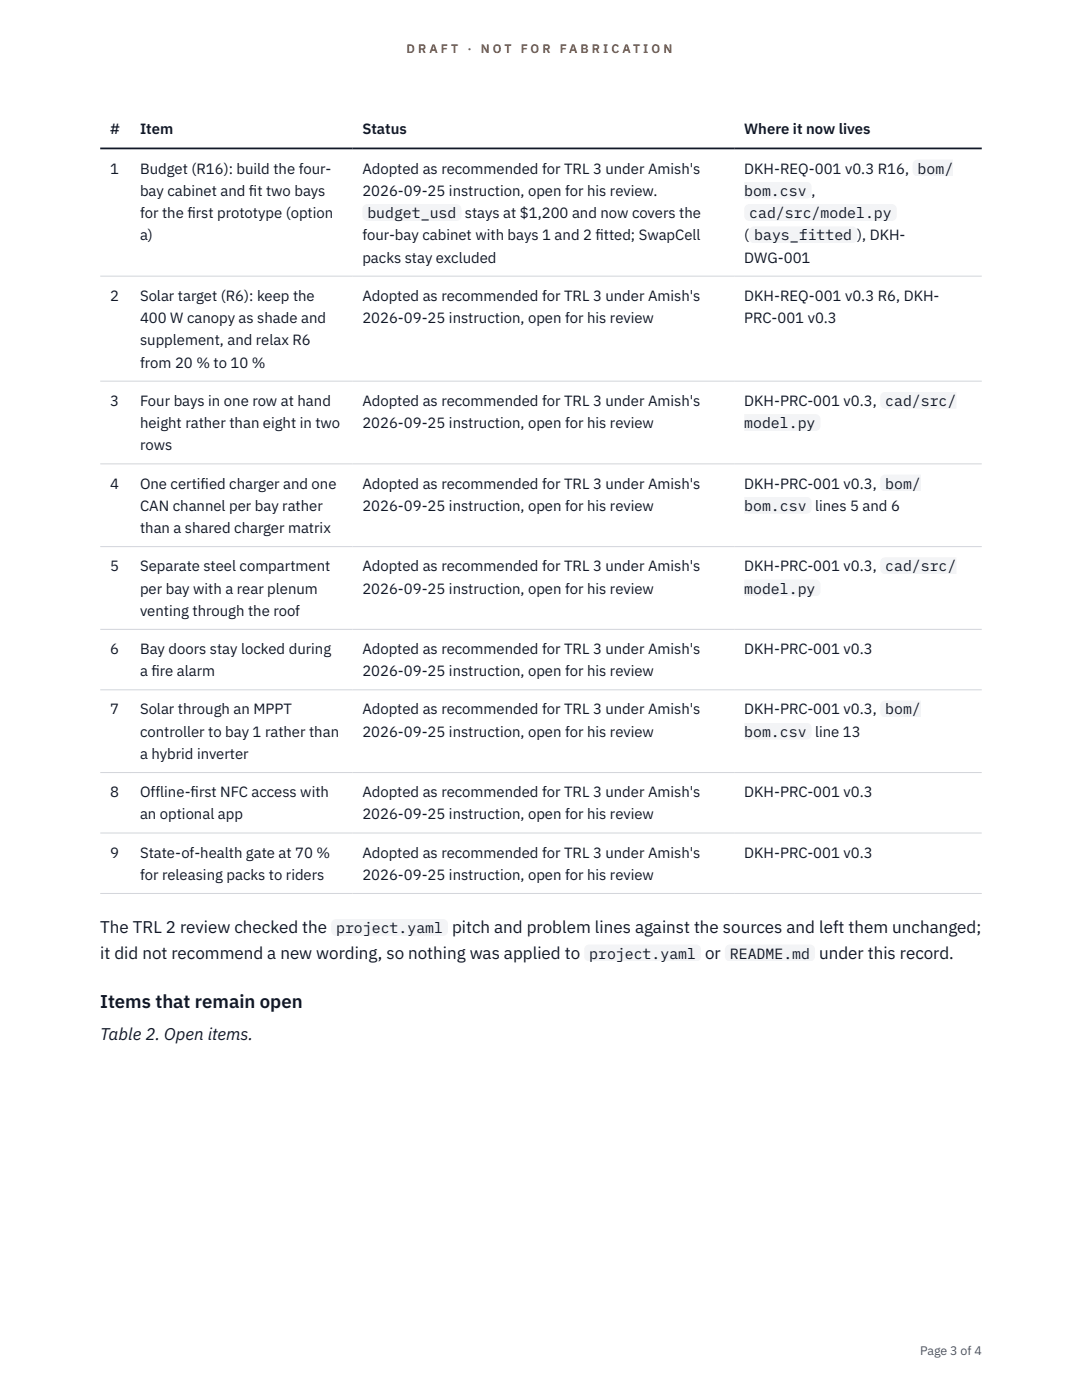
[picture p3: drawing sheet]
<svg xmlns="http://www.w3.org/2000/svg" width="216mm" height="279mm" viewBox="0 0 216 279" stroke-linecap="round" stroke-linejoin="round" font-family="sans-serif">
<defs><g id="words">
<text font-size="3.7" fill="#111827" x="20" y="201.3">Items that remain open</text>
<g font-size="3.4" fill="#111827">
<text x="20" y="186.2">The TRL 2 review checked the</text>
<text x="20" y="191.3">it did not recommend a new wording, so nothing was applied to</text>
<text x="90.2" y="186.2">pitch and problem lines against the sources and left them unchanged;</text>
<text x="140.7" y="191.3">or</text>
<text x="163.4" y="191.3">under this record.</text>
<text x="20" y="207.5">Table 2. Open items.</text>
</g>
<g font-size="3" fill="#111827">
<text x="22" y="26.8">#</text>
<text x="27.9" y="26.8">Item</text>
<text x="72.3" y="26.8">Status</text>
<text x="148.5" y="26.8">Where it now lives</text>
<text x="22" y="34.6">1</text>
<text x="27.9" y="34.6">Budget (R16): build the four-</text>
<text x="72.3" y="34.6">Adopted as recommended for TRL 3 under Amish's</text>
<text x="148.5" y="34.6">DKH-REQ-001 v0.3 R16,</text>
<text x="183.1" y="34.6">bom/</text>
<text x="27.9" y="39.1">bay cabinet and f</text>
<text x="49.7" y="39.1">it two bays</text>
<text x="72.3" y="39.1">2026-09-25 instruction, open for his review.</text>
<text x="148.5" y="39.1">bom.csv</text>
<text x="161.9" y="39.1">,</text>
<text x="27.9" y="43.5">for the f</text>
<text x="27.9" y="48">a)</text>
<text x="37.4" y="43.5">irst prototype (option</text>
<text x="72.3" y="48">four-bay cabinet with bays 1 and 2 f</text>
<text x="73.3" y="43.5">budget_usd</text>
<text x="92.8" y="43.5">stays at $1,200 and now covers the</text>
<text x="118.8" y="48">itted; SwapCell</text>
<text x="148.5" y="48">(</text>
<text x="149.5" y="43.5">cad/src/model.py</text>
<text x="150.5" y="48">bays_fitted</text>
<text x="171.1" y="48">), DKH-</text>
<text x="72.3" y="52.4">packs stay excluded</text>
<text x="148.5" y="52.4">DWG-001</text>
<text x="22" y="60">2</text>
<text x="27.9" y="60">Solar target (R6): keep the</text>
<text x="27.9" y="64.5">400 W canopy as shade and</text>
<text x="72.3" y="60">Adopted as recommended for TRL 3 under Amish's</text>
<text x="72.3" y="64.5">2026-09-25 instruction, open for his review</text>
<text x="148.5" y="60">DKH-REQ-001 v0.3 R6, DKH-</text>
<text x="148.5" y="64.5">PRC-001 v0.3</text>
<text x="27.9" y="68.9">supplement, and relax R6</text>
<text x="27.9" y="73.4">from 20 % to 10 %</text>
<text x="22" y="81">3</text>
<text x="27.9" y="81">Four bays in one row at hand</text>
<text x="72.3" y="81">Adopted as recommended for TRL 3 under Amish's</text>
<text x="148.5" y="81">DKH-PRC-001 v0.3,</text>
<text x="176.6" y="81">cad/src/</text>
<text x="27.9" y="85.4">height rather than eight in two</text>
<text x="27.9" y="89.9">rows</text>
<text x="72.3" y="85.4">2026-09-25 instruction, open for his review</text>
<text x="148.5" y="85.4">model.py</text>
<text x="22" y="97.5">4</text>
<text x="27.9" y="97.5">One certif</text>
<text x="27.9" y="101.9">CAN channel per bay rather</text>
<text x="40" y="97.5">ied charger and one</text>
<text x="72.3" y="97.5">Adopted as recommended for TRL 3 under Amish's</text>
<text x="72.3" y="101.9">2026-09-25 instruction, open for his review</text>
<text x="148.5" y="97.5">DKH-PRC-001 v0.3,</text>
<text x="148.5" y="101.9">bom.csv</text>
<text x="162.6" y="101.9">lines 5 and 6</text>
<text x="176.6" y="97.5">bom/</text>
<text x="27.9" y="106.4">than a shared charger matrix</text>
<text x="22" y="114">5</text>
<text x="27.9" y="114">Separate steel compartment</text>
<text x="27.9" y="118.5">per bay with a rear plenum</text>
<text x="72.3" y="114">Adopted as recommended for TRL 3 under Amish's</text>
<text x="72.3" y="118.5">2026-09-25 instruction, open for his review</text>
<text x="148.5" y="114">DKH-PRC-001 v0.3,</text>
<text x="148.5" y="118.5">model.py</text>
<text x="176.6" y="114">cad/src/</text>
<text x="27.9" y="122.9">venting through the roof</text>
<text x="22" y="130.5">6</text>
<text x="27.9" y="130.5">Bay doors stay locked during</text>
<text x="72.3" y="130.5">Adopted as recommended for TRL 3 under Amish's</text>
<text x="148.5" y="130.5">DKH-PRC-001 v0.3</text>
<text x="27.9" y="135">a f</text>
<text x="30.2" y="135">ire alarm</text>
<text x="72.3" y="135">2026-09-25 instruction, open for his review</text>
<text x="22" y="142.6">7</text>
<text x="27.9" y="142.6">Solar through an MPPT</text>
<text x="72.3" y="142.6">Adopted as recommended for TRL 3 under Amish's</text>
<text x="148.5" y="142.6">DKH-PRC-001 v0.3,</text>
<text x="176.6" y="142.6">bom/</text>
<text x="27.9" y="147">controller to bay 1 rather than</text>
<text x="72.3" y="147">2026-09-25 instruction, open for his review</text>
<text x="148.5" y="147">bom.csv</text>
<text x="162.6" y="147">line 13</text>
<text x="27.9" y="151.5">a hybrid inverter</text>
<text x="22" y="159.1">8</text>
<text x="27.9" y="159.1">Offline-f</text>
<text x="38" y="159.1">irst NFC access with</text>
<text x="72.3" y="159.1">Adopted as recommended for TRL 3 under Amish's</text>
<text x="148.5" y="159.1">DKH-PRC-001 v0.3</text>
<text x="27.9" y="163.5">an optional app</text>
<text x="72.3" y="163.5">2026-09-25 instruction, open for his review</text>
<text x="22" y="171.2">9</text>
<text x="27.9" y="171.2">State-of-health gate at 70 %</text>
<text x="72.3" y="171.2">Adopted as recommended for TRL 3 under Amish's</text>
<text x="148.5" y="171.2">DKH-PRC-001 v0.3</text>
<text x="27.9" y="175.6">for releasing packs to riders</text>
<text x="72.3" y="175.6">2026-09-25 instruction, open for his review</text>
<text x="67.1" y="186.2">project.yaml</text>
<text x="117.6" y="191.3">project.yaml</text>
<text x="145.6" y="191.3">README.md</text>
</g>
<g font-size="2.5" fill="#b45309">
<text x="81.1" y="10.5">D R A F T</text>
<text x="93.3" y="10.5">·</text>
<text x="95.9" y="10.5">N O T</text>
<text x="103.9" y="10.5">F O R</text>
<text x="111.7" y="10.5">F A B R I C A T I O N</text>
</g>
<text font-size="2.5" fill="#4b5563" x="183.6" y="270.3">Page 3 of 4</text>
</g></defs>
<path d="M20 55.1h175.9M20 76.1h175.9M20 92.6h175.9M20 109.1h175.9M20 125.6h175.9M20 137.7h175.9M20 154.2h175.9M20 166.2h175.9M20 178.3h175.9" fill="none" stroke="#d1d5db" stroke-width=".2"/>
<path d="M20 29.6h175.9" fill="none" stroke="#111827" stroke-width=".35"/>
<g fill="#f3f4f6">
<path d="M72.3 40.7h19.8v3.4h-19.8z"/>
<path d="M182.1 31.8h8.1v3.4h-8.1z"/>
<path d="M148.5 36.3h13.4v3.3h-13.4z"/>
<path d="M148.5 40.7h30.4v3.4h-30.4z"/>
<path d="M149.5 45.2h21.6v3.3h-21.6z"/>
<path d="M175.6 78.2h15.3v3.4h-15.3z"/>
<path d="M148.5 82.6h15.2v3.4h-15.2z"/>
<path d="M175.6 94.7h8.1v3.4h-8.1z"/>
<path d="M148.5 99.2h13.4v3.3h-13.4z"/>
<path d="M175.6 111.2h15.3v3.4h-15.3z"/>
<path d="M148.5 115.7h15.2v3.3h-15.2z"/>
<path d="M175.6 139.8h8.1v3.4h-8.1z"/>
<path d="M148.5 144.2h13.4v3.4h-13.4z"/>
<path d="M66.1 183.4h23.3v3.4h-23.3z"/>
<path d="M116.6 188.5h23.3v3.4h-23.3z"/>
<path d="M144.6 188.5h18v3.4h-18z"/>
</g>
<use href="#words"/>
</svg>
